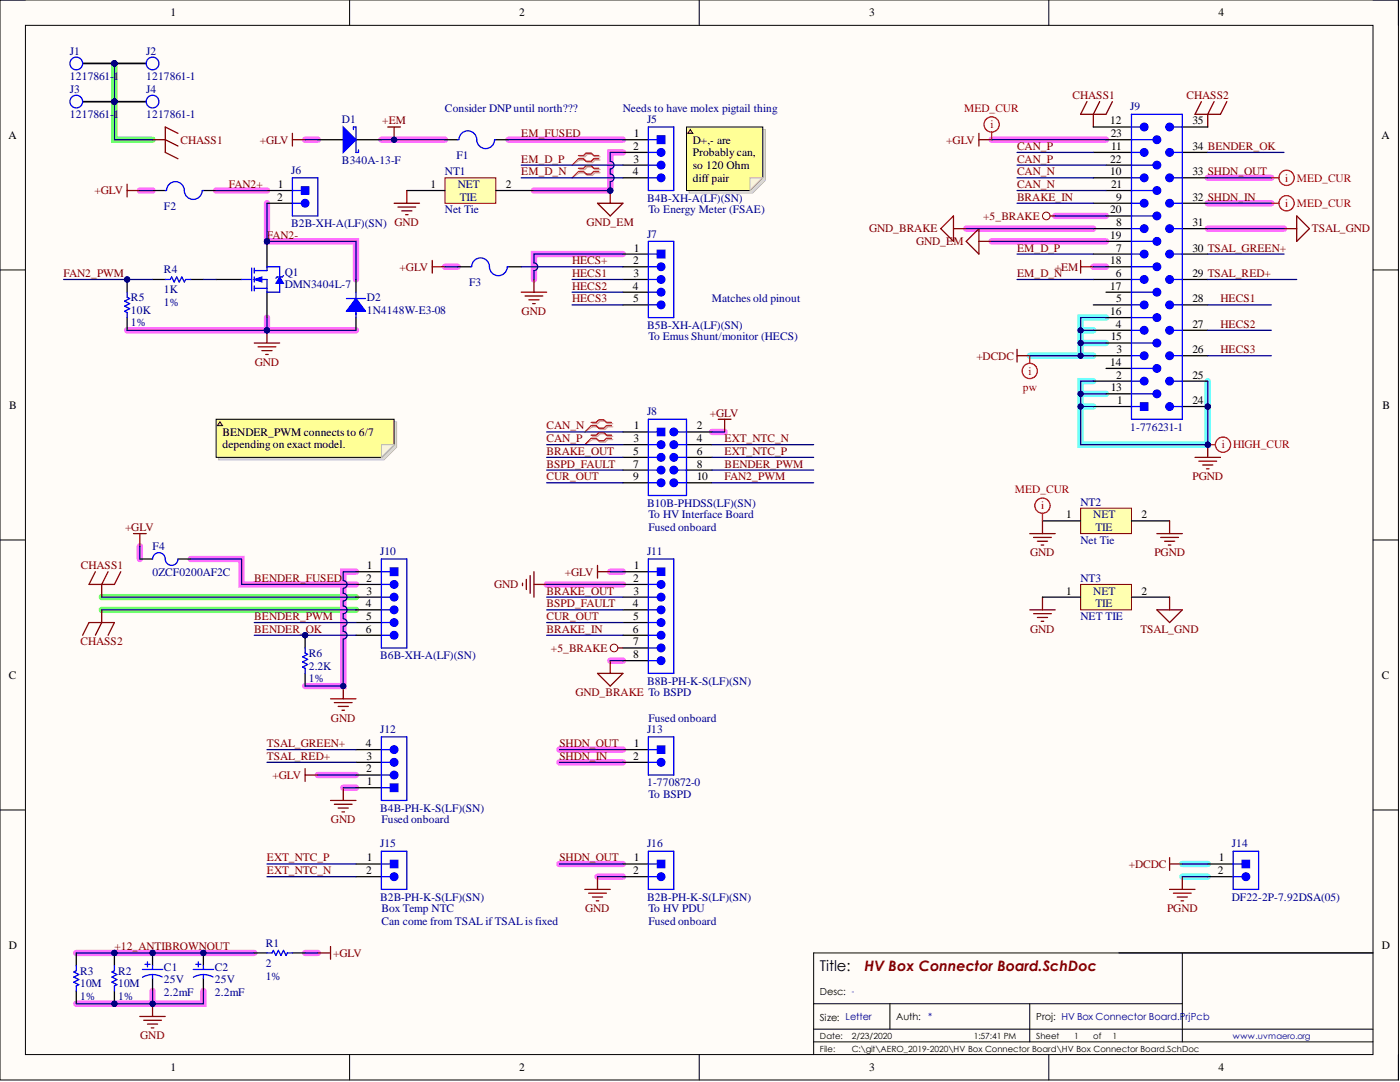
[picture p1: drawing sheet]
<svg xmlns="http://www.w3.org/2000/svg" width="279mm" height="216mm" viewBox="0 0 279 216" stroke-linecap="round" stroke-linejoin="round" font-family="sans-serif">
<defs><g id="words">
<text font-size="3" x="163.6" y="193.8">Title:</text>
<text font-size="2.9" fill="#800000" x="172.5" y="193.8">HV Box Connector Board.SchDoc</text>
<g font-size="2.3">
<text x="34" y="3.3">1</text>
<text x="103.6" y="3.3">2</text>
<text x="173.5" y="3.3">3</text>
<text x="243.1" y="3.3">4</text>
<text x="1.7" y="27.7">A</text>
<text x="126.4" y="29.9">2</text>
<text x="126.5" y="27.4">1</text>
<text x="138.3" y="28.6">D+,- are</text>
<text x="221.6" y="24.8">12</text>
<text x="221.7" y="27.4">23</text>
<text x="221.7" y="29.9">11</text>
<text x="238" y="29.9">34 BENDER_OK</text>
<text x="238" y="24.8">35</text>
<text x="275.7" y="27.7">A</text>
<text x="126.3" y="35">4</text>
<text x="126.4" y="32.4">3</text>
<text x="138.3" y="31.2">Probablycan,</text>
<text x="138.3" y="33.7">so 120 Ohm</text>
<text x="221.6" y="35">10</text>
<text x="221.6" y="32.4">22</text>
<text x="238" y="35">33 SHDN_OUT</text>
<text x="55.3" y="40">2</text>
<text x="55.5" y="37.5">1</text>
<text x="85.9" y="37.5">1</text>
<text x="101" y="37.5">2</text>
<text x="138.3" y="36.2">diff pair</text>
<text x="221.7" y="37.5">21</text>
<text x="222.8" y="40">9</text>
<text x="238" y="40">32 SHDN_IN</text>
<text x="221.6" y="47.7">19</text>
<text x="221.6" y="42.6">20</text>
<text x="222.8" y="45.1">8</text>
<text x="238" y="45.1">31</text>
<text x="126.4" y="52.7">2</text>
<text x="126.5" y="50.2">1</text>
<text x="221.6" y="52.7">18</text>
<text x="222.8" y="50.2">7</text>
<text x="238" y="50.2">30 TSAL_GREEN+</text>
<text x="126.3" y="57.8">4</text>
<text x="126.4" y="55.3">3</text>
<text x="221.6" y="57.8">17</text>
<text x="222.7" y="55.3">6</text>
<text x="238" y="55.3">29 TSAL_RED+</text>
<text x="126.4" y="60.3">5</text>
<text x="221.6" y="62.9">16</text>
<text x="222.7" y="65.4">4</text>
<text x="222.8" y="60.3">5</text>
<text x="238" y="65.4">27</text>
<text x="238" y="60.3">28</text>
<text x="221.7" y="67.9">15</text>
<text x="222.8" y="70.5">3</text>
<text x="238" y="70.5">26</text>
<text x="221.6" y="73">14</text>
<text x="222.8" y="75.5">2</text>
<text x="238" y="75.5">25</text>
<text x="1.9" y="81.5">B</text>
<text x="221.7" y="78.1">13</text>
<text x="222.9" y="80.6">1</text>
<text x="238" y="80.6">24</text>
<text x="275.9" y="81.5">B</text>
<text x="44.4" y="87">BENDER_PWM connects to 6/7</text>
<text x="44.4" y="89.5">dependingon exact model.</text>
<text x="126.4" y="88.2">3</text>
<text x="126.5" y="85.7">1</text>
<text x="139" y="85.7">2</text>
<text x="139" y="88.2">4</text>
<text x="126.4" y="90.8">5</text>
<text x="126.4" y="93.3">7</text>
<text x="126.4" y="95.8">9</text>
<text x="139" y="90.8">6</text>
<text x="139" y="93.3">8</text>
<text x="139" y="95.8">10</text>
<text x="212.8" y="103.4">1</text>
<text x="227.8" y="103.4">2</text>
<text x="73.2" y="113.6">1</text>
<text x="126.5" y="113.6">1</text>
<text x="73.1" y="116.1">2</text>
<text x="73.2" y="118.6">3</text>
<text x="126.4" y="116.1">2</text>
<text x="126.4" y="118.6">3</text>
<text x="212.8" y="118.6">1</text>
<text x="227.8" y="118.6">2</text>
<text x="73" y="121.2">4</text>
<text x="73.1" y="123.7">5</text>
<text x="126.3" y="121.2">4</text>
<text x="126.4" y="123.7">5</text>
<text x="73" y="126.3">6</text>
<text x="126.3" y="126.3">6</text>
<text x="126.4" y="128.8">7</text>
<text x="126.4" y="131.3">8</text>
<text x="1.8" y="135.5">C</text>
<text x="275.8" y="135.5">C</text>
<text x="73" y="149.1">4</text>
<text x="126.5" y="149.1">1</text>
<text x="73.1" y="154.1">2</text>
<text x="73.2" y="151.6">3</text>
<text x="126.4" y="151.6">2</text>
<text x="73.2" y="156.7">1</text>
<text x="73.2" y="171.9">1</text>
<text x="126.5" y="171.9">1</text>
<text x="243.2" y="171.9">1</text>
<text x="73.1" y="174.4">2</text>
<text x="126.4" y="174.4">2</text>
<text x="243.1" y="174.4">2</text>
<text x="1.8" y="189.3">D</text>
<text x="275.8" y="189.3">D</text>
<text x="34" y="213.7">1</text>
<text x="103.6" y="213.7">2</text>
<text x="173.5" y="213.7">3</text>
<text x="243.1" y="213.7">4</text>
</g>
<g font-size="2.3" fill="#000080">
<text x="14" y="10.9">J1</text>
<text x="29.2" y="10.9">J2</text>
<text x="14" y="16">1217861-1</text>
<text x="29.2" y="16">1217861-1</text>
<text x="14" y="18.5">J3</text>
<text x="14" y="23.6">1217861-1</text>
<text x="29.2" y="18.5">J4</text>
<text x="29.2" y="23.6">1217861-1</text>
<text x="88.8" y="22.3">Consider DNP until north???</text>
<text x="124.3" y="22.3">Needs to have molex pigtail thing</text>
<text x="225.6" y="22">J9</text>
<text x="68.2" y="24.6">D1</text>
<text x="129.1" y="24.6">J5</text>
<text x="58.1" y="34.7">J6</text>
<text x="68.2" y="32.7">B340A-13-F</text>
<text x="88.8" y="35">NT1</text>
<text x="91.1" y="31.7">F1</text>
<text x="32.7" y="41.8">F2</text>
<text x="91.3" y="37.5">NET</text>
<text x="91.8" y="40">TIE</text>
<text x="129.1" y="40.3">B4B-XH-A(LF)(SN)</text>
<text x="58.1" y="45.4">B2B-XH-A(LF)(SN) GND</text>
<text x="88.8" y="42.6">Net Tie</text>
<text x="129.1" y="47.4">J7</text>
<text x="129.4" y="42.6">To Energy Meter (FSAE)</text>
<text x="32.7" y="58.6">1K</text>
<text x="32.7" y="54.5">R4</text>
<text x="56.8" y="55">Q1</text>
<text x="56.8" y="57.5">DMN3404L-7</text>
<text x="93.6" y="57">F3</text>
<text x="26.1" y="62.6">10K</text>
<text x="26.1" y="65.1">1%</text>
<text x="26.1" y="60.1">R5</text>
<text x="32.7" y="61.1">1%</text>
<text x="73.2" y="60.1">D2</text>
<text x="73.2" y="62.6">1N4148W-E3-08</text>
<text x="129.1" y="65.7">B5B-XH-A(LF)(SN)</text>
<text x="142.1" y="60.3">Matches old pinout</text>
<text x="129.4" y="67.9">To Emus Shunt/monitor (HECS)</text>
<text x="129.1" y="82.9">J8</text>
<text x="225.6" y="85.9">1-776231-1</text>
<text x="129.1" y="101.2">B10B-PHDSS(LF)(SN)</text>
<text x="215.7" y="100.9">NT2</text>
<text x="129.4" y="103.4">To HV Interface Board</text>
<text x="129.4" y="106">Fused onboard</text>
<text x="218.2" y="103.4">NET</text>
<text x="218.6" y="106">TIE</text>
<text x="30.4" y="109.8">F4</text>
<text x="75.9" y="110.8">J10</text>
<text x="129.1" y="110.8">J11</text>
<text x="215.7" y="108.5">Net Tie</text>
<text x="30.4" y="114.8">0ZCF0200AF2C</text>
<text x="215.7" y="116.1">NT3</text>
<text x="218.2" y="118.6">NET</text>
<text x="215.7" y="123.7">NET TIE</text>
<text x="218.6" y="121.2">TIE</text>
<text x="61.7" y="131.1">R6</text>
<text x="75.9" y="131.6">B6B-XH-A(LF)(SN)</text>
<text x="61.7" y="133.6">2.2K</text>
<text x="61.7" y="136.1">1%</text>
<text x="129.1" y="136.6">B8B-PH-K-S(LF)(SN)</text>
<text x="75.9" y="146.3">J12</text>
<text x="129.1" y="146.3">J13</text>
<text x="129.4" y="144">Fused onboard</text>
<text x="129.1" y="156.9">1-770872-0</text>
<text x="129.4" y="159.2">To BSPD</text>
<text x="75.9" y="162">B4B-PH-K-S(LF)(SN)</text>
<text x="76.1" y="164.3">Fused onboard</text>
<text x="75.9" y="169.1">J15</text>
<text x="129.1" y="169.1">J16</text>
<text x="245.9" y="169.1">J14</text>
<text x="75.9" y="179.8">B2B-PH-K-S(LF)(SN)</text>
<text x="129.1" y="179.8">B2B-PH-K-S(LF)(SN)</text>
<text x="245.9" y="179.8">DF22-2P-7.92DSA(05)</text>
<text x="76.1" y="182">Box Temp NTC</text>
<text x="76.1" y="184.6">Can come from TSAL ifTSAL is fixed</text>
<text x="129.4" y="182">To HV PDU</text>
<text x="129.4" y="184.6">Fused onboard</text>
<text x="53" y="188.9">R1</text>
<text x="16" y="197">10M</text>
<text x="16" y="194.5">R3</text>
<text x="23.6" y="197">10M</text>
<text x="23.6" y="194.5">R2</text>
<text x="32.7" y="196.2">25V</text>
<text x="32.7" y="193.7">C1</text>
<text x="42.9" y="196.2">25V</text>
<text x="42.9" y="193.7">C2</text>
<text x="53" y="192.9">2</text>
<text x="53" y="195.5">1%</text>
<text x="16" y="199.5">1%</text>
<text x="23.6" y="199.5">1%</text>
<text x="32.7" y="198.8">2.2mF</text>
<text x="42.9" y="198.8">2.2mF</text>
</g>
<g font-size="2.3" fill="#f00">
<text x="192.4" y="22.3">MED_CUR</text>
<text x="197.6" y="25.6">i</text>
<text x="256.5" y="36.2">i</text>
<text x="256.5" y="41.3">i</text>
<text x="258.8" y="36.2">MED_CUR</text>
<text x="258.8" y="41.3">MED_CUR</text>
<text x="205.3" y="74.8">i</text>
<text x="204.2" y="78.1">pw</text>
<text x="243.8" y="89.5">i</text>
<text x="246.1" y="89.5">HIGH_CUR</text>
<text x="202.6" y="98.4">MED_CUR</text>
<text x="207.8" y="101.7">i</text>
</g>
<g font-size="2.3" fill="#800000">
<text x="214.1" y="19.8">CHASS1</text>
<text x="236.8" y="19.8">CHASS2</text>
<text x="36" y="28.6">CHASS1</text>
<text x="51.8" y="28.6">+GLV</text>
<text x="76.3" y="24.8">+EM</text>
<text x="104" y="27.4">EM_FUSED</text>
<text x="188.8" y="28.6">+GLV</text>
<text x="203" y="29.9">CAN_P</text>
<text x="104" y="32.4">EM_D_P</text>
<text x="104" y="35">EM_D_N</text>
<text x="203" y="32.4">CAN_P</text>
<text x="203" y="35">CAN_N</text>
<text x="18.9" y="38.8">+GLV</text>
<text x="45.7" y="37.5">FAN2+</text>
<text x="203" y="40">BRAKE_IN</text>
<text x="203" y="37.5">CAN_N</text>
<text x="53.3" y="47.7">FAN2-</text>
<text x="117" y="45.1">GND_EM</text>
<text x="173.5" y="46.4">GND_BRAKE</text>
<text x="196.2" y="43.9">+5_BRAKE</text>
<text x="261.8" y="46.4">TSAL_GND</text>
<text x="79.8" y="54">+GLV</text>
<text x="114.2" y="52.7">HECS+</text>
<text x="182.8" y="48.9">GND_EM</text>
<text x="203" y="50.2">EM_D_P</text>
<text x="210.5" y="54">+EM</text>
<text x="12.7" y="55.3">FAN2_PWM</text>
<text x="114.2" y="55.3">HECS1</text>
<text x="114.2" y="57.8">HECS2</text>
<text x="203" y="55.3">EM_D_N</text>
<text x="104.1" y="62.9">GND</text>
<text x="114.2" y="60.3">HECS3</text>
<text x="243.6" y="60.3">HECS1</text>
<text x="243.6" y="65.4">HECS2</text>
<text x="194.9" y="71.7">+DCDC</text>
<text x="243.6" y="70.5">HECS3</text>
<text x="50.8" y="73">GND</text>
<text x="141.7" y="83.1">+GLV</text>
<text x="109.1" y="85.7">CAN_N</text>
<text x="109.1" y="88.2">CAN_P</text>
<text x="144.6" y="88.2">EXT_NTC_N</text>
<text x="109.1" y="93.3">BSPD_FAULT</text>
<text x="109.1" y="90.8">BRAKE_OUT</text>
<text x="109.1" y="95.8">CUR_OUT</text>
<text x="144.6" y="90.8">EXT_NTC_P</text>
<text x="144.6" y="93.3">BENDER_PWM</text>
<text x="144.6" y="95.8">FAN2_PWM</text>
<text x="238" y="95.8">PGND</text>
<text x="24.9" y="106">+GLV</text>
<text x="16.2" y="113.6">CHASS1</text>
<text x="205.6" y="111">GND</text>
<text x="230.4" y="111">PGND</text>
<text x="50.7" y="116.1">BENDER_FUSED</text>
<text x="98.6" y="117.4">GND</text>
<text x="109.1" y="118.6">BRAKE_OUT</text>
<text x="112.7" y="114.8">+GLV</text>
<text x="50.7" y="123.7">BENDER_PWM</text>
<text x="109.1" y="121.2">BSPD_FAULT</text>
<text x="109.1" y="123.7">CUR_OUT</text>
<text x="16.1" y="128.8">CHASS2</text>
<text x="50.7" y="126.3">BENDER_OK</text>
<text x="109.1" y="126.3">BRAKE_IN</text>
<text x="109.9" y="130.1">+5_BRAKE</text>
<text x="205.6" y="126.3">GND</text>
<text x="227.6" y="126.3">TSAL_GND</text>
<text x="114.8" y="138.9">GND_BRAKE To BSPD</text>
<text x="53.3" y="149.1">TSAL_GREEN+</text>
<text x="66.1" y="144">GND</text>
<text x="111.6" y="149.1">SHDN_OUT</text>
<text x="53.3" y="151.6">TSAL_RED+</text>
<text x="54.4" y="155.4">+GLV</text>
<text x="111.6" y="151.6">SHDN_IN</text>
<text x="66.1" y="164.3">GND</text>
<text x="53.3" y="171.9">EXT_NTC_P</text>
<text x="111.6" y="171.9">SHDN_OUT</text>
<text x="225.3" y="173.2">+DCDC</text>
<text x="53.3" y="174.4">EXT_NTC_N</text>
<text x="116.8" y="182">GND</text>
<text x="232.9" y="182">PGND</text>
<text x="22.8" y="189.6">+12_ANTIBROWNOUT</text>
<text x="66.5" y="190.9">+GLV</text>
<text x="28" y="207.4">GND</text>
</g>
<g font-size="1.9">
<text x="163.6" y="203.7">Size: Letter</text>
<text x="163.6" y="198.6">Desc:</text>
<text x="178.9" y="203.6">Auth:</text>
<text x="206.8" y="203.6">Proj: HV Box Connector Board.PrjPcb</text>
</g>
<text font-size="1.9" fill="#000080" x="185.2" y="203.6">*</text>
<g font-size="1.7">
<text x="163.6" y="207.3">Date:</text>
<text x="163.6" y="209.8">File:</text>
<text x="170" y="207.3">2/23/2020</text>
<text x="170" y="209.8">C:\git\AERO_2019-2020\HV Box Connector Board\HV Box Connector Board.SchDoc</text>
<text x="194.3" y="207.3">1:57:41 PM</text>
<text x="206.8" y="207.3">Sheet</text>
<text x="214.4" y="207.3">1</text>
<text x="218.2" y="207.3">of</text>
<text x="222" y="207.3">1</text>
</g>
<text font-size="1.7" fill="#000080" x="246" y="207.3">www.uvmaero.org</text>
<text font-size="1.5" fill="#000080" x="170" y="198.3">-</text>
</g></defs>
<path d="M0 0h279.1v215.5h-279.1z" fill-rule="evenodd" fill="#fffcf8"/>
<path d="M0 0h279.1v215.5h-279.1z" fill="none" stroke="#000" stroke-width=".2"/>
<path d="M5.1 5.1h268.9v205.3h-268.9z" fill-rule="evenodd" fill="#fffcf8"/>
<g fill="none" stroke="#000" stroke-width=".2">
<path d="M0 0h5.1M69.8 0v5.1M139.5 0v5.1M209.3 0v5.1M274 0h5.1v5.1M5.1 5.1h268.9v205.3h-268.9zM0 53.9h5.1M274 53.9h5.1M0 107.7h5.1M274 107.7h5.1M0 161.6h5.1M274 161.6h5.1"/>
<path d="M236 190.1v17.8M274 190.1h-111.6v20.3M69.8 210.4v5.1M139.5 210.4v5.1M162.4 200.3h73.6M162.4 205.4h111.6M162.4 207.9h111.6M177.6 200.3v5.1M205.5 200.3v7.6M209.3 210.4v5.1M279.1 210.4v5.1"/>
</g>
<g fill="none" stroke="#ff6eff" stroke-width="1.3">
<path d="M27.9 38h2.5M43.1 38h10.2M60.9 27.9h2.5M76.1 27.9h12.7M101.5 27.9h22.8M124.3 30.4h-2.5v7.6h-15.2M197.9 27.9h22.8M241 35.5h12.7M53.3 40.6v7.6h17.7v7.6M88.8 53.2h2.5M124.3 50.7h-17.7v5.1M192.8 45.6h25.4"/>
<path d="M197.9 48.2h22.8M210.6 43.1h10.1M218.2 53.2h2.5M241 45.6h15.3M241 40.6h12.7M25.4 65.9h45.6M53.3 63.4v2.5M142.1 86.2h2.5M27.9 109v2.5M38.1 111.5h10.1v5.1h22.8M71 114.1h-2.5v22.8h-7.6M109.1 116.6h15.2"/>
<path d="M121.8 114.1h2.5M121.8 131.8h2.5M63.4 154.6h7.6M68.5 157.2h2.5M111.6 152.1h12.7M111.6 149.6h12.7M111.6 172.4h12.7M119.2 174.9h5.1M15.2 190.1h35.5M30.4 197.8v2.5h-15.2M40.6 197.8v2.5h-10.2M60.9 190.1h2.5"/>
</g>
<path d="M22.8 12.7v15.2h7.6M20.3 119.2h50.7M20.3 121.7h50.7" fill="none" stroke="#6eff6e" stroke-width="1.3"/>
<path d="M205.5 71h10.2M215.7 78.6h5M218.2 76.1h-2.5v12.6h25.3v-12.6M218.2 65.9h-2.5v2.5M220.7 68.4h-5v2.6h2.5M220.7 63.4h-5v2.5M215.7 81.1h2.5M236 174.9h5M236 172.4h5" fill="none" stroke="#6effff" stroke-width="1.3"/>
<path d="M63.4 27.9h5.1M71 27.9h5.1" fill="none" stroke="#000" stroke-width=".25"/>
<path d="M68.5 25.3l2.5 2.6-2.5 2.5z" fill="#00f"/>
<path d="M68.5 25.3l2.5 2.6-2.5 2.5zM70.5 25.8v-.5h.5v5.1h.5v-.5" fill="none" stroke="#00f" stroke-width=".25"/>
<path d="M121.8 38v2.6M119.2 40.6h5.1l-2.5 2.5z" fill="none" stroke="#800000" stroke-width=".25"/>
<circle cx="121.8" cy="38" r=".51" fill="#000080"/>
<circle cx="121.8" cy="38" r=".51" fill="none" stroke="#000080" stroke-width=".2"/>
<path d="M115.7 31.3h1l.5-.5h1l.5 .5h1.1M115.7 31.9h1l.5 .5h1l.5-.5h1.1M115.7 33.8h1l.5-.5h1l.5 .5h1.1M115.7 34.5h1l.5 .5h1l.5-.5h1.1" fill="none" stroke="#d0a19e" stroke-width=".25"/>
<path d="M115.7 31.9l-1.5 1M115.7 34.5l-1.5 1" fill="none" stroke="#d0a19e" stroke-width=".2"/>
<path d="M115.4 31h1.1l.5-.5h1l.5 .5h1M115.4 31.7h1.1l.5 .5h1l.5-.5h1M115.4 33.6h1.1l.5-.5h1l.5 .5h1M115.4 34.2h1.1l.5 .5h1l.5-.5h1" fill="none" stroke="#f00" stroke-width=".25"/>
<path d="M115.4 31.7l-1.2 1.2M115.4 34.2l-1.2 1.3" fill="none" stroke="#f00" stroke-width=".2"/>
<path d="M58.4 26.6v2.5M58.4 27.9h2.5" fill="none" stroke="#800000" stroke-width=".25"/>
<path d="M124.3 116.6h5.1M124.3 114.1h5.1" fill="none" stroke="#000" stroke-width=".25"/>
<path d="M129.4 116.6h1.8" fill="none" stroke="#00f" stroke-width=".25"/>
<circle cx="131.9" cy="116.6" r=".76" fill="#00f"/>
<g fill="none" stroke="#00f" stroke-width=".25">
<path d="M129.4 114.1h1.8"/>
<circle cx="131.9" cy="116.6" r=".76"/>
</g>
<path d="M131.2 113.3h1.5v1.5h-1.5z" fill-rule="evenodd" fill="#00f"/>
<path d="M131.2 113.3h1.5v1.5h-1.5z" fill="none" stroke="#00f" stroke-width=".2"/>
<path d="M124.3 119.2h5.1" fill="none" stroke="#000" stroke-width=".25"/>
<path d="M129.4 119.2h1.8" fill="none" stroke="#00f" stroke-width=".25"/>
<circle cx="131.9" cy="119.2" r=".76" fill="#00f"/>
<g fill="none" stroke="#00f" stroke-width=".25">
<path d="M129.4 121.7h1.8"/>
<circle cx="131.9" cy="119.2" r=".76"/>
</g>
<path d="M124.3 121.7h5.1" fill="none" stroke="#000" stroke-width=".25"/>
<circle cx="131.9" cy="121.7" r=".76" fill="#00f"/>
<g fill="none" stroke="#00f" stroke-width=".25">
<path d="M129.4 124.2h1.8"/>
<circle cx="131.9" cy="121.7" r=".76"/>
</g>
<path d="M124.3 124.2h5.1" fill="none" stroke="#000" stroke-width=".25"/>
<circle cx="131.9" cy="124.2" r=".76" fill="#00f"/>
<g fill="none" stroke="#00f" stroke-width=".25">
<path d="M129.4 126.8h1.8"/>
<circle cx="131.9" cy="124.2" r=".76"/>
</g>
<path d="M124.3 126.8h5.1" fill="none" stroke="#000" stroke-width=".25"/>
<circle cx="131.9" cy="126.8" r=".76" fill="#00f"/>
<g fill="none" stroke="#00f" stroke-width=".25">
<path d="M129.4 111.5h5.1v22.9h-5.1zM129.4 129.3h1.8"/>
<circle cx="131.9" cy="126.8" r=".76"/>
</g>
<path d="M124.3 129.3h5.1" fill="none" stroke="#000" stroke-width=".25"/>
<circle cx="131.9" cy="129.3" r=".76" fill="#00f"/>
<g fill="none" stroke="#00f" stroke-width=".25">
<path d="M129.4 131.8h1.8"/>
<circle cx="131.9" cy="129.3" r=".76"/>
</g>
<path d="M124.3 131.8h5.1" fill="none" stroke="#000" stroke-width=".25"/>
<circle cx="131.9" cy="131.8" r=".76" fill="#00f"/>
<g fill="none" stroke="#00f" stroke-width=".25">
<path d="M129.4 174.9h1.8"/>
<circle cx="131.9" cy="131.8" r=".76"/>
</g>
<path d="M124.3 174.9h5.1M124.3 172.4h5.1" fill="none" stroke="#000" stroke-width=".25"/>
<circle cx="131.9" cy="174.9" r=".76" fill="#00f"/>
<g fill="none" stroke="#00f" stroke-width=".25">
<path d="M129.4 172.4h1.8"/>
<circle cx="131.9" cy="174.9" r=".76"/>
</g>
<path d="M131.2 171.6h1.5v1.6h-1.5z" fill-rule="evenodd" fill="#00f"/>
<path d="M131.2 171.6h1.5v1.6h-1.5z" fill="none" stroke="#00f" stroke-width=".2"/>
<path d="M129.4 32.9h1.8M129.4 169.9h5.1v7.6h-5.1z" fill="none" stroke="#00f" stroke-width=".25"/>
<path d="M124.3 27.9h5.1M124.3 30.4h5.1M124.3 32.9h5.1" fill="none" stroke="#000" stroke-width=".25"/>
<circle cx="131.9" cy="32.9" r=".76" fill="#00f"/>
<g fill="none" stroke="#00f" stroke-width=".25">
<path d="M129.4 30.4h1.8"/>
<circle cx="131.9" cy="32.9" r=".76"/>
</g>
<circle cx="131.9" cy="30.4" r=".76" fill="#00f"/>
<g fill="none" stroke="#00f" stroke-width=".25">
<path d="M129.4 27.9h1.8M129.4 35.5h1.8"/>
<circle cx="131.9" cy="30.4" r=".76"/>
</g>
<path d="M124.3 35.5h5.1" fill="none" stroke="#000" stroke-width=".25"/>
<circle cx="131.9" cy="35.5" r=".76" fill="#00f"/>
<circle cx="131.9" cy="35.5" r=".76" fill="none" stroke="#00f" stroke-width=".25"/>
<path d="M131.2 27.1h1.5v1.5h-1.5z" fill-rule="evenodd" fill="#00f"/>
<path d="M129.4 25.3h5.1v12.7h-5.1zM131.2 27.1h1.5v1.5h-1.5zM129.4 55.8h1.8" fill="none" stroke="#00f" stroke-width=".25"/>
<path d="M124.3 50.7h5.1M124.3 53.2h5.1M124.3 55.8h5.1" fill="none" stroke="#000" stroke-width=".25"/>
<circle cx="131.9" cy="55.8" r=".76" fill="#00f"/>
<g fill="none" stroke="#00f" stroke-width=".25">
<path d="M129.4 53.2h1.8"/>
<circle cx="131.9" cy="55.8" r=".76"/>
</g>
<circle cx="131.9" cy="53.2" r=".76" fill="#00f"/>
<g fill="none" stroke="#00f" stroke-width=".25">
<path d="M129.4 50.7h1.8M129.4 58.3h1.8"/>
<circle cx="131.9" cy="53.2" r=".76"/>
</g>
<path d="M124.3 58.3h5.1" fill="none" stroke="#000" stroke-width=".25"/>
<circle cx="131.9" cy="58.3" r=".76" fill="#00f"/>
<circle cx="131.9" cy="58.3" r=".76" fill="none" stroke="#00f" stroke-width=".25"/>
<path d="M131.2 49.9h1.5v1.6h-1.5z" fill-rule="evenodd" fill="#00f"/>
<path d="M129.4 48.2h5.1v15.2h-5.1zM131.2 49.9h1.5v1.6h-1.5zM129.4 60.8h1.8" fill="none" stroke="#00f" stroke-width=".25"/>
<path d="M124.3 60.8h5.1" fill="none" stroke="#000" stroke-width=".25"/>
<circle cx="131.9" cy="60.8" r=".76" fill="#00f"/>
<g fill="none" stroke="#00f" stroke-width=".25">
<path d="M91.3 27.9h.3M91.6 27.8a1.77 1.77 0 0 1 1.8-1.7 1.77 1.77 0 0 1 1.7 1.8 1.78 1.78 0 0 0 1.8 1.8 1.78 1.78 0 0 0 1.8-1.8M98.7 27.9h.2"/>
<circle cx="131.9" cy="60.8" r=".76"/>
</g>
<g fill="none" stroke="#800000" stroke-width=".25">
<path d="M77.4 25.3h2.5M78.7 25.3v2.6M86.3 52v2.5M86.3 53.2h2.5M104.3 116.4v.5M105 115.6v2M105.8 114.8v3.6M106.6 114.1v5.1M106.6 116.6h2.5M119.2 112.8v2.5M119.2 114.1h2.6M119.2 134.4h5.1l-2.5 2.5z"/>
<path d="M121.8 131.8v2.6M123.3 129.3h1"/>
</g>
<path d="M88.8 27.9h2.5M98.9 27.9h2.6" fill="none" stroke="#000" stroke-width=".25"/>
<circle cx="122.5" cy="129.3" r=".76" fill="none" stroke="#800000" stroke-width=".2"/>
<circle cx="78.7" cy="27.9" r=".51" fill="#000080"/>
<circle cx="78.7" cy="27.9" r=".51" fill="none" stroke="#000080" stroke-width=".2"/>
<path d="M88.8 35.5h10.1v5.1h-10.1z" fill-rule="evenodd" fill="#ffffb0"/>
<path d="M88.8 35.5h10.1v5.1h-10.1z" fill="none" stroke="#800000" stroke-width=".2"/>
<path d="M81.2 38h7.6M98.9 38h7.7M91.3 53.2h2.6M101.5 53.2h2.5M71 157.2h5.1M71 154.6h5.1M71 152.1h5.1" fill="none" stroke="#000" stroke-width=".25"/>
<path d="M81.2 38v2.6M78.7 40.6h5M79.4 41.3h3.6M80.2 42.1h2M80.9 42.8h.5" fill="none" stroke="#800000" stroke-width=".25"/>
<path d="M93.9 53.2h.2M94.1 53.2a1.77 1.77 0 0 1 1.8-1.7 1.77 1.77 0 0 1 1.8 1.7 1.78 1.78 0 0 0 1.7 1.8 1.78 1.78 0 0 0 1.8-1.7M101.2 53.2h.3M76.1 152.1h1.8" fill="none" stroke="#00f" stroke-width=".25"/>
<circle cx="78.7" cy="152.1" r=".76" fill="#00f"/>
<g fill="none" stroke="#00f" stroke-width=".25">
<path d="M76.1 154.6h1.8"/>
<circle cx="78.7" cy="152.1" r=".76"/>
</g>
<circle cx="78.7" cy="154.6" r=".76" fill="#00f"/>
<g fill="none" stroke="#00f" stroke-width=".25">
<path d="M76.1 157.2h1.8M76.1 149.6h1.8"/>
<circle cx="78.7" cy="154.6" r=".76"/>
</g>
<path d="M71 149.6h5.1" fill="none" stroke="#000" stroke-width=".25"/>
<circle cx="78.7" cy="149.6" r=".76" fill="#00f"/>
<circle cx="78.7" cy="149.6" r=".76" fill="none" stroke="#00f" stroke-width=".25"/>
<path d="M77.9 156.4h1.5v1.5h-1.5z" fill-rule="evenodd" fill="#00f"/>
<path d="M76.1 147h5.1v12.7h-5.1zM77.9 156.4h1.5v1.5h-1.5zM76.1 174.9h1.8" fill="none" stroke="#00f" stroke-width=".25"/>
<path d="M71 174.9h5.1M71 172.4h5.1" fill="none" stroke="#000" stroke-width=".25"/>
<circle cx="78.7" cy="174.9" r=".76" fill="#00f"/>
<g fill="none" stroke="#00f" stroke-width=".25">
<path d="M76.1 172.4h1.8"/>
<circle cx="78.7" cy="174.9" r=".76"/>
</g>
<path d="M77.9 171.6h1.5v1.6h-1.5z" fill-rule="evenodd" fill="#00f"/>
<path d="M77.9 171.6h1.5v1.6h-1.5z" fill="none" stroke="#00f" stroke-width=".2"/>
<path d="M30.4 111.5a1.27 1.27 0 0 1 1.3-1.2 1.27 1.27 0 0 1 1.3 1.2 1.27 1.27 0 0 0 1.3 1.3 1.27 1.27 0 0 0 1.2-1.3M76.1 169.9h5.1v7.6h-5.1z" fill="none" stroke="#00f" stroke-width=".25"/>
<g fill="none" stroke="#800000" stroke-width=".25">
<path d="M19 114.1l-1.2 2.5h5l1.3-2.5M21.6 114.1l-1.3 2.5v2.6M26.6 106.5h2.6M27.9 106.5v2.5M60.9 153.4v2.5M60.9 154.6h2.5M66 159.7h5M68.5 157.2v2.5M66.7 160.5h3.6M67.5 161.2h2M68.2 162h.6M116.7 177.5h5.1"/>
<path d="M117.5 178.2h3.5M118.2 179h2.1M119 179.8h.5M119.2 174.9v2.6M233.4 177.5h5.1M233.4 171.1v2.6M233.4 172.4h2.6M234.2 178.2h3.5M234.9 179h2.1M235.7 179.8h.5M236 174.9v2.6"/>
</g>
<path d="M27.9 111.5h2.5M35.5 111.5h2.6" fill="none" stroke="#000" stroke-width=".25"/>
<circle cx="60.9" cy="126.8" r=".51" fill="#000080"/>
<circle cx="60.9" cy="126.8" r=".51" fill="none" stroke="#000080" stroke-width=".2"/>
<path d="M60.9 126.8v2.5M60.9 134.4v2.5" fill="none" stroke="#000" stroke-width=".25"/>
<circle cx="60.9" cy="126.8" r=".51" fill="#000080"/>
<circle cx="60.9" cy="126.8" r=".51" fill="none" stroke="#000080" stroke-width=".2"/>
<path d="M60.9 129.3v1l.5 .3-1 .5 1 .5-1 .5 1 .5-1 .5 .5 .3v1" fill="none" stroke="#00f" stroke-width=".25"/>
<circle cx="53.3" cy="48.2" r=".51" fill="#000080"/>
<circle cx="53.3" cy="48.2" r=".51" fill="none" stroke="#000080" stroke-width=".2"/>
<path d="M53.3 48.2v5" fill="none" stroke="#000" stroke-width=".25"/>
<circle cx="53.3" cy="48.2" r=".51" fill="#000080"/>
<circle cx="53.3" cy="48.2" r=".51" fill="none" stroke="#000080" stroke-width=".2"/>
<path d="M43.1 55.8h5.1M53.3 58.3v5.1" fill="none" stroke="#000" stroke-width=".25"/>
<path d="M48.2 55.8h2M50.2 53.5v4.5M50.7 54h2.6M50.7 55.8h2.6v2.5M50.7 57.5h2.6M50.7 53.5v1M50.7 55.3v1M50.7 57v1" fill="none" stroke="#00f" stroke-width=".25"/>
<path d="M50.7 55.8l1.6-.5v1z" fill="#00f"/>
<path d="M50.7 55.8l1.6-.5v1z" fill="none" stroke="#00f" stroke-width=".2"/>
<path d="M53.3 53.2v.8M53.3 58.3h2.5" fill="none" stroke="#00f" stroke-width=".25"/>
<path d="M55.8 55.3l.8 1.2h-1.5z" fill="#00f"/>
<path d="M55.8 55.3l.8 1.2h-1.5z" fill="none" stroke="#00f" stroke-width=".2"/>
<path d="M53.3 53.2h2.5v2.1M55.8 56.5v1.8M56.6 55l-.3 .3h-1l-.2 .2" fill="none" stroke="#00f" stroke-width=".25"/>
<path d="M50.7 68.4h5.1M51.5 69.2h3.6M52.3 70h2M53 70.7h.5M53.3 65.9v2.5" fill="none" stroke="#800000" stroke-width=".25"/>
<circle cx="53.3" cy="65.9" r=".51" fill="#000080"/>
<circle cx="53.3" cy="65.9" r=".51" fill="none" stroke="#000080" stroke-width=".2"/>
<path d="M30.4 55.8h2.6M38.1 55.8h2.5" fill="none" stroke="#000" stroke-width=".25"/>
<path d="M33 55.8h1l.3-.5 .5 1 .5-1 .5 1 .5-1 .5 1 .2-.5h1.1" fill="none" stroke="#00f" stroke-width=".25"/>
<circle cx="25.4" cy="55.8" r=".51" fill="#000080"/>
<circle cx="25.4" cy="55.8" r=".51" fill="none" stroke="#000080" stroke-width=".2"/>
<path d="M25.4 55.8v2.5" fill="none" stroke="#000" stroke-width=".25"/>
<circle cx="25.4" cy="55.8" r=".51" fill="#000080"/>
<circle cx="25.4" cy="55.8" r=".51" fill="none" stroke="#000080" stroke-width=".2"/>
<path d="M30.4 38h2.6M40.6 38h2.5M25.4 63.4v2.5M71 114.1h5.1M71 116.6h5.1M71 119.2h5.1" fill="none" stroke="#000" stroke-width=".25"/>
<path d="M33 38h.2M33.2 38a1.77 1.77 0 0 1 1.8-1.8 1.77 1.77 0 0 1 1.8 1.8 1.78 1.78 0 0 0 1.7 1.8 1.78 1.78 0 0 0 1.8-1.7M40.3 38h.3M25.4 58.3v1l.5 .3-1 .5 1 .5-1 .5 1 .5-1 .5 .5 .3v1M76.1 119.2h1.8" fill="none" stroke="#00f" stroke-width=".25"/>
<path d="M25.4 36.8v2.5M25.4 38h2.5" fill="none" stroke="#800000" stroke-width=".25"/>
<circle cx="78.7" cy="119.2" r=".76" fill="#00f"/>
<g fill="none" stroke="#00f" stroke-width=".25">
<path d="M76.1 116.6h1.8"/>
<circle cx="78.7" cy="119.2" r=".76"/>
</g>
<circle cx="78.7" cy="116.6" r=".76" fill="#00f"/>
<g fill="none" stroke="#00f" stroke-width=".25">
<path d="M76.1 114.1h1.8"/>
<circle cx="78.7" cy="116.6" r=".76"/>
</g>
<path d="M77.9 113.3h1.5v1.5h-1.5z" fill-rule="evenodd" fill="#00f"/>
<path d="M76.1 111.5h5.1v17.8h-5.1zM77.9 113.3h1.5v1.5h-1.5zM76.1 124.2h1.8" fill="none" stroke="#00f" stroke-width=".25"/>
<path d="M71 121.7h5.1M71 124.2h5.1" fill="none" stroke="#000" stroke-width=".25"/>
<circle cx="78.7" cy="124.2" r=".76" fill="#00f"/>
<g fill="none" stroke="#00f" stroke-width=".25">
<path d="M76.1 121.7h1.8"/>
<circle cx="78.7" cy="124.2" r=".76"/>
</g>
<circle cx="78.7" cy="121.7" r=".76" fill="#00f"/>
<g fill="none" stroke="#00f" stroke-width=".25">
<path d="M76.1 126.8h1.8"/>
<circle cx="78.7" cy="121.7" r=".76"/>
</g>
<path d="M71 126.8h5.1" fill="none" stroke="#000" stroke-width=".25"/>
<circle cx="78.7" cy="126.8" r=".76" fill="#00f"/>
<circle cx="78.7" cy="126.8" r=".76" fill="none" stroke="#00f" stroke-width=".25"/>
<circle cx="22.8" cy="190.1" r=".51" fill="#000080"/>
<circle cx="22.8" cy="190.1" r=".51" fill="none" stroke="#000080" stroke-width=".2"/>
<path d="M27.9 202.8h5.1M28.7 203.6h3.5M29.4 204.3h2.1M30.2 205.1h.5M30.4 200.3v2.5" fill="none" stroke="#800000" stroke-width=".25"/>
<circle cx="30.4" cy="200.3" r=".51" fill="#000080"/>
<circle cx="30.4" cy="200.3" r=".51" fill="none" stroke="#000080" stroke-width=".2"/>
<path d="M63.4 190.1h2.6M66 188.9v2.5" fill="none" stroke="#800000" stroke-width=".25"/>
<circle cx="22.8" cy="190.1" r=".51" fill="#000080"/>
<circle cx="22.8" cy="190.1" r=".51" fill="none" stroke="#000080" stroke-width=".2"/>
<circle cx="22.8" cy="200.3" r=".51" fill="#000080"/>
<circle cx="22.8" cy="200.3" r=".51" fill="none" stroke="#000080" stroke-width=".2"/>
<path d="M22.8 190.1v2.6" fill="none" stroke="#000" stroke-width=".25"/>
<circle cx="22.8" cy="190.1" r=".51" fill="#000080"/>
<circle cx="22.8" cy="190.1" r=".51" fill="none" stroke="#000080" stroke-width=".2"/>
<path d="M22.8 197.8v2.5" fill="none" stroke="#000" stroke-width=".25"/>
<circle cx="22.8" cy="200.3" r=".51" fill="#000080"/>
<circle cx="22.8" cy="200.3" r=".51" fill="none" stroke="#000080" stroke-width=".2"/>
<path d="M22.8 192.7v1l-.5 .2 1 .6-1 .5 1 .5-1 .5 1 .5-.5 .2v1.1" fill="none" stroke="#00f" stroke-width=".25"/>
<circle cx="53.3" cy="48.2" r=".51" fill="#000080"/>
<circle cx="53.3" cy="48.2" r=".51" fill="none" stroke="#000080" stroke-width=".2"/>
<circle cx="22.8" cy="12.7" r=".51" fill="#000080"/>
<circle cx="22.8" cy="12.7" r=".51" fill="none" stroke="#000080" stroke-width=".2"/>
<circle cx="22.8" cy="12.7" r=".51" fill="#000080"/>
<circle cx="22.8" cy="12.7" r=".51" fill="none" stroke="#000080" stroke-width=".2"/>
<circle cx="22.8" cy="12.7" r=".51" fill="#000080"/>
<circle cx="22.8" cy="12.7" r=".51" fill="none" stroke="#000080" stroke-width=".2"/>
<path d="M16.5 12.7h6.3" fill="none" stroke="#000" stroke-width=".25"/>
<circle cx="22.8" cy="12.7" r=".51" fill="#000080"/>
<circle cx="22.8" cy="12.7" r=".51" fill="none" stroke="#000080" stroke-width=".2"/>
<path d="M16.5 12.7h6.3" fill="none" stroke="#000" stroke-width=".25"/>
<circle cx="22.8" cy="12.7" r=".51" fill="#000080"/>
<circle cx="22.8" cy="12.7" r=".51" fill="none" stroke="#000080" stroke-width=".2"/>
<path d="M16.5 12.7h6.3" fill="none" stroke="#000" stroke-width=".25"/>
<circle cx="22.8" cy="12.7" r=".51" fill="#000080"/>
<circle cx="22.8" cy="12.7" r=".51" fill="none" stroke="#000080" stroke-width=".2"/>
<circle cx="15.2" cy="12.7" r="1.27" fill="none" stroke="#00f" stroke-width=".25"/>
<circle cx="22.8" cy="20.3" r=".51" fill="#000080"/>
<circle cx="22.8" cy="20.3" r=".51" fill="none" stroke="#000080" stroke-width=".2"/>
<circle cx="22.8" cy="20.3" r=".51" fill="#000080"/>
<circle cx="22.8" cy="20.3" r=".51" fill="none" stroke="#000080" stroke-width=".2"/>
<circle cx="22.8" cy="20.3" r=".51" fill="#000080"/>
<circle cx="22.8" cy="20.3" r=".51" fill="none" stroke="#000080" stroke-width=".2"/>
<path d="M16.5 20.3h6.3" fill="none" stroke="#000" stroke-width=".25"/>
<circle cx="22.8" cy="20.3" r=".51" fill="#000080"/>
<circle cx="22.8" cy="20.3" r=".51" fill="none" stroke="#000080" stroke-width=".2"/>
<path d="M16.5 20.3h6.3" fill="none" stroke="#000" stroke-width=".25"/>
<circle cx="22.8" cy="20.3" r=".51" fill="#000080"/>
<circle cx="22.8" cy="20.3" r=".51" fill="none" stroke="#000080" stroke-width=".2"/>
<path d="M16.5 20.3h6.3" fill="none" stroke="#000" stroke-width=".25"/>
<circle cx="22.8" cy="20.3" r=".51" fill="#000080"/>
<circle cx="22.8" cy="20.3" r=".51" fill="none" stroke="#000080" stroke-width=".2"/>
<circle cx="15.2" cy="20.3" r="1.27" fill="none" stroke="#00f" stroke-width=".25"/>
<circle cx="22.8" cy="12.7" r=".51" fill="#000080"/>
<circle cx="22.8" cy="12.7" r=".51" fill="none" stroke="#000080" stroke-width=".2"/>
<circle cx="22.8" cy="12.7" r=".51" fill="#000080"/>
<circle cx="22.8" cy="12.7" r=".51" fill="none" stroke="#000080" stroke-width=".2"/>
<circle cx="22.8" cy="12.7" r=".51" fill="#000080"/>
<circle cx="22.8" cy="12.7" r=".51" fill="none" stroke="#000080" stroke-width=".2"/>
<path d="M22.8 12.7h6.4" fill="none" stroke="#000" stroke-width=".25"/>
<circle cx="22.8" cy="12.7" r=".51" fill="#000080"/>
<circle cx="22.8" cy="12.7" r=".51" fill="none" stroke="#000080" stroke-width=".2"/>
<path d="M22.8 12.7h6.4" fill="none" stroke="#000" stroke-width=".25"/>
<circle cx="22.8" cy="12.7" r=".51" fill="#000080"/>
<circle cx="22.8" cy="12.7" r=".51" fill="none" stroke="#000080" stroke-width=".2"/>
<path d="M22.8 12.7h6.4" fill="none" stroke="#000" stroke-width=".25"/>
<circle cx="22.8" cy="12.7" r=".51" fill="#000080"/>
<circle cx="22.8" cy="12.7" r=".51" fill="none" stroke="#000080" stroke-width=".2"/>
<circle cx="30.4" cy="12.7" r="1.27" fill="none" stroke="#00f" stroke-width=".25"/>
<circle cx="22.8" cy="20.3" r=".51" fill="#000080"/>
<circle cx="22.8" cy="20.3" r=".51" fill="none" stroke="#000080" stroke-width=".2"/>
<circle cx="22.8" cy="20.3" r=".51" fill="#000080"/>
<circle cx="22.8" cy="20.3" r=".51" fill="none" stroke="#000080" stroke-width=".2"/>
<circle cx="22.8" cy="20.3" r=".51" fill="#000080"/>
<circle cx="22.8" cy="20.3" r=".51" fill="none" stroke="#000080" stroke-width=".2"/>
<path d="M22.8 20.3h6.4" fill="none" stroke="#000" stroke-width=".25"/>
<circle cx="22.8" cy="20.3" r=".51" fill="#000080"/>
<circle cx="22.8" cy="20.3" r=".51" fill="none" stroke="#000080" stroke-width=".2"/>
<path d="M22.8 20.3h6.4" fill="none" stroke="#000" stroke-width=".25"/>
<circle cx="22.8" cy="20.3" r=".51" fill="#000080"/>
<circle cx="22.8" cy="20.3" r=".51" fill="none" stroke="#000080" stroke-width=".2"/>
<path d="M22.8 20.3h6.4" fill="none" stroke="#000" stroke-width=".25"/>
<circle cx="22.8" cy="20.3" r=".51" fill="#000080"/>
<circle cx="22.8" cy="20.3" r=".51" fill="none" stroke="#000080" stroke-width=".2"/>
<circle cx="30.4" cy="20.3" r="1.27" fill="none" stroke="#00f" stroke-width=".25"/>
<path d="M30.4 27.9h2.6l2.5 1.2M35.5 26.6l-2.5-1.3v5.1l2.5 1.3M238.5 91.3h5.1M239.3 92h3.5M240 92.8h2M240.8 93.5h.5M241 88.7v2.6M16.5 126.8l1.3-2.6h5l-1.2 2.6M20.3 121.7v2.5l-1.3 2.6" fill="none" stroke="#800000" stroke-width=".25"/>
<circle cx="241" cy="88.7" r=".51" fill="#000080"/>
<circle cx="241" cy="88.7" r=".51" fill="none" stroke="#000080" stroke-width=".2"/>
<path d="M216.9 20.3l-1.2 2.5h5l1.3-2.5M219.5 20.3l-1.3 2.5v2.5M239.8 20.3l-1.3 2.5h5.1l1.2-2.5M242.3 20.3l-1.3 2.5v2.5M215.7 52v2.5M215.7 53.2h2.5M203 69.7v2.5M203 71h2.5" fill="none" stroke="#800000" stroke-width=".25"/>
<circle cx="241" cy="81.1" r=".51" fill="#000080"/>
<circle cx="241" cy="81.1" r=".51" fill="none" stroke="#000080" stroke-width=".2"/>
<g fill="none" stroke="#000" stroke-width=".25">
<path d="M218.2 35.5h7.6M218.2 30.4h7.6M218.2 25.3h7.6M220.7 38h5.1M220.7 32.9h5.1M220.7 27.9h5.1M218.2 55.8h7.6M218.2 50.7h7.6M218.2 45.6h7.6M218.2 40.6h7.6M220.7 58.3h5.1M220.7 53.2h5.1"/>
<path d="M220.7 48.2h5.1M220.7 43.1h5.1M218.2 76.1h7.6M218.2 71h7.6M218.2 65.9h7.6M218.2 60.8h7.6M220.7 78.6h5.1M220.7 73.5h5.1M220.7 68.4h5.1M220.7 63.4h5.1M218.2 81.1h7.6M236 81.1h5"/>
</g>
<circle cx="241" cy="81.1" r=".51" fill="#000080"/>
<circle cx="241" cy="81.1" r=".51" fill="none" stroke="#000080" stroke-width=".2"/>
<path d="M236 35.5h5M236 30.4h5M236 25.3h5M236 55.8h5M236 50.7h5M236 45.6h5M236 40.6h5M236 76.1h5M236 71h5M236 65.9h5M236 60.8h5" fill="none" stroke="#000" stroke-width=".25"/>
<g fill="none" stroke="#00f" stroke-width=".25">
<path d="M225.8 22.8h10.2v60.9h-10.2zM225.8 38h5.1M225.8 32.9h5.1M225.8 35.5h2.5M225.8 30.4h2.5M225.8 25.3h2.5M225.8 27.9h5.1M233.4 35.5h2.6M233.4 30.4h2.6M233.4 25.3h2.6M225.8 58.3h5.1M225.8 55.8h2.5"/>
<path d="M225.8 53.2h5.1M225.8 48.2h5.1M225.8 43.1h5.1M225.8 50.7h2.5M225.8 45.6h2.5M225.8 40.6h2.5M233.4 55.8h2.6M233.4 50.7h2.6M233.4 45.6h2.6M233.4 40.6h2.6M225.8 78.6h5.1M225.8 73.5h5.1"/>
<path d="M225.8 68.4h5.1M225.8 63.4h5.1M225.8 76.1h2.5M225.8 71h2.5M225.8 65.9h2.5M225.8 60.8h2.5M233.4 76.1h2.6M233.4 71h2.6M233.4 65.9h2.6M233.4 60.8h2.6M225.8 81.1h2.5M233.4 81.1h2.6"/>
</g>
<circle cx="228.3" cy="76.1" r=".76" fill="#00f"/>
<circle cx="228.3" cy="76.1" r=".76" fill="none" stroke="#00f" stroke-width=".25"/>
<circle cx="230.9" cy="78.6" r=".76" fill="#00f"/>
<circle cx="230.9" cy="78.6" r=".76" fill="none" stroke="#00f" stroke-width=".25"/>
<path d="M227.6 80.4h1.5v1.5h-1.5z" fill-rule="evenodd" fill="#00f"/>
<path d="M227.6 80.4h1.5v1.5h-1.5z" fill="none" stroke="#00f" stroke-width=".2"/>
<circle cx="228.3" cy="71" r=".76" fill="#00f"/>
<circle cx="228.3" cy="71" r=".76" fill="none" stroke="#00f" stroke-width=".25"/>
<circle cx="230.9" cy="73.5" r=".76" fill="#00f"/>
<circle cx="230.9" cy="73.5" r=".76" fill="none" stroke="#00f" stroke-width=".25"/>
<circle cx="233.4" cy="81.1" r=".76" fill="#00f"/>
<circle cx="233.4" cy="81.1" r=".76" fill="none" stroke="#00f" stroke-width=".25"/>
<circle cx="233.4" cy="71" r=".76" fill="#00f"/>
<circle cx="233.4" cy="71" r=".76" fill="none" stroke="#00f" stroke-width=".25"/>
<circle cx="233.4" cy="76.1" r=".76" fill="#00f"/>
<circle cx="233.4" cy="76.1" r=".76" fill="none" stroke="#00f" stroke-width=".25"/>
<circle cx="228.3" cy="65.9" r=".76" fill="#00f"/>
<circle cx="228.3" cy="65.9" r=".76" fill="none" stroke="#00f" stroke-width=".25"/>
<circle cx="230.9" cy="68.4" r=".76" fill="#00f"/>
<circle cx="230.9" cy="68.4" r=".76" fill="none" stroke="#00f" stroke-width=".25"/>
<circle cx="233.4" cy="65.9" r=".76" fill="#00f"/>
<circle cx="233.4" cy="65.9" r=".76" fill="none" stroke="#00f" stroke-width=".25"/>
<circle cx="228.3" cy="60.8" r=".76" fill="#00f"/>
<circle cx="228.3" cy="60.8" r=".76" fill="none" stroke="#00f" stroke-width=".25"/>
<circle cx="230.9" cy="63.4" r=".76" fill="#00f"/>
<circle cx="230.9" cy="63.4" r=".76" fill="none" stroke="#00f" stroke-width=".25"/>
<circle cx="233.4" cy="60.8" r=".76" fill="#00f"/>
<circle cx="233.4" cy="60.8" r=".76" fill="none" stroke="#00f" stroke-width=".25"/>
<circle cx="228.3" cy="55.8" r=".76" fill="#00f"/>
<circle cx="228.3" cy="55.8" r=".76" fill="none" stroke="#00f" stroke-width=".25"/>
<circle cx="230.9" cy="58.3" r=".76" fill="#00f"/>
<circle cx="230.9" cy="58.3" r=".76" fill="none" stroke="#00f" stroke-width=".25"/>
<circle cx="233.4" cy="55.8" r=".76" fill="#00f"/>
<circle cx="233.4" cy="55.8" r=".76" fill="none" stroke="#00f" stroke-width=".25"/>
<circle cx="228.3" cy="50.7" r=".76" fill="#00f"/>
<circle cx="228.3" cy="50.7" r=".76" fill="none" stroke="#00f" stroke-width=".25"/>
<circle cx="230.9" cy="53.2" r=".76" fill="#00f"/>
<circle cx="230.9" cy="53.2" r=".76" fill="none" stroke="#00f" stroke-width=".25"/>
<circle cx="233.4" cy="50.7" r=".76" fill="#00f"/>
<circle cx="233.4" cy="50.7" r=".76" fill="none" stroke="#00f" stroke-width=".25"/>
<circle cx="228.3" cy="45.6" r=".76" fill="#00f"/>
<circle cx="228.3" cy="45.6" r=".76" fill="none" stroke="#00f" stroke-width=".25"/>
<circle cx="230.9" cy="48.2" r=".76" fill="#00f"/>
<circle cx="230.9" cy="48.2" r=".76" fill="none" stroke="#00f" stroke-width=".25"/>
<circle cx="233.4" cy="45.6" r=".76" fill="#00f"/>
<circle cx="233.4" cy="45.6" r=".76" fill="none" stroke="#00f" stroke-width=".25"/>
<circle cx="228.3" cy="40.6" r=".76" fill="#00f"/>
<circle cx="228.3" cy="40.6" r=".76" fill="none" stroke="#00f" stroke-width=".25"/>
<circle cx="230.9" cy="43.1" r=".76" fill="#00f"/>
<circle cx="230.9" cy="43.1" r=".76" fill="none" stroke="#00f" stroke-width=".25"/>
<circle cx="233.4" cy="40.6" r=".76" fill="#00f"/>
<circle cx="233.4" cy="40.6" r=".76" fill="none" stroke="#00f" stroke-width=".25"/>
<circle cx="228.3" cy="35.5" r=".76" fill="#00f"/>
<circle cx="228.3" cy="35.5" r=".76" fill="none" stroke="#00f" stroke-width=".25"/>
<circle cx="230.9" cy="38" r=".76" fill="#00f"/>
<circle cx="230.9" cy="38" r=".76" fill="none" stroke="#00f" stroke-width=".25"/>
<circle cx="233.4" cy="35.5" r=".76" fill="#00f"/>
<circle cx="233.4" cy="35.5" r=".76" fill="none" stroke="#00f" stroke-width=".25"/>
<circle cx="228.3" cy="30.4" r=".76" fill="#00f"/>
<circle cx="228.3" cy="30.4" r=".76" fill="none" stroke="#00f" stroke-width=".25"/>
<circle cx="230.9" cy="32.9" r=".76" fill="#00f"/>
<circle cx="230.9" cy="32.9" r=".76" fill="none" stroke="#00f" stroke-width=".25"/>
<circle cx="233.4" cy="30.4" r=".76" fill="#00f"/>
<circle cx="233.4" cy="30.4" r=".76" fill="none" stroke="#00f" stroke-width=".25"/>
<circle cx="228.3" cy="25.3" r=".76" fill="#00f"/>
<circle cx="228.3" cy="25.3" r=".76" fill="none" stroke="#00f" stroke-width=".25"/>
<circle cx="230.9" cy="27.9" r=".76" fill="#00f"/>
<circle cx="230.9" cy="27.9" r=".76" fill="none" stroke="#00f" stroke-width=".25"/>
<circle cx="233.4" cy="25.3" r=".76" fill="#00f"/>
<g fill="none" stroke="#00f" stroke-width=".25">
<path d="M246.1 174.9h1.8"/>
<circle cx="233.4" cy="25.3" r=".76"/>
</g>
<path d="M241 174.9h5.1M241 172.4h5.1" fill="none" stroke="#000" stroke-width=".25"/>
<circle cx="248.6" cy="174.9" r=".76" fill="#00f"/>
<g fill="none" stroke="#00f" stroke-width=".25">
<path d="M246.1 172.4h1.8"/>
<circle cx="248.6" cy="174.9" r=".76"/>
</g>
<path d="M247.9 171.6h1.5v1.6h-1.5z" fill-rule="evenodd" fill="#00f"/>
<path d="M247.9 171.6h1.5v1.6h-1.5z" fill="none" stroke="#00f" stroke-width=".2"/>
<path d="M246.1 169.9h5.1v7.6h-5.1z" fill="none" stroke="#00f" stroke-width=".25"/>
<circle cx="30.4" cy="190.1" r=".51" fill="#000080"/>
<circle cx="30.4" cy="190.1" r=".51" fill="none" stroke="#000080" stroke-width=".2"/>
<path d="M30.4 190.1v2.6" fill="none" stroke="#000" stroke-width=".25"/>
<circle cx="30.4" cy="190.1" r=".51" fill="#000080"/>
<circle cx="30.4" cy="190.1" r=".51" fill="none" stroke="#000080" stroke-width=".2"/>
<path d="M30.4 195.2v2.6" fill="none" stroke="#000" stroke-width=".25"/>
<path d="M28.4 193.4h4.1M28.9 192.4h1M29.4 191.9v1M30.4 194.5l1.2 .1 .8 .3M30.4 194.5h-.8l-1.2 .5M30.4 192.7v.7M30.4 194.5v.7" fill="none" stroke="#00f" stroke-width=".25"/>
<circle cx="40.6" cy="190.1" r=".51" fill="#000080"/>
<circle cx="40.6" cy="190.1" r=".51" fill="none" stroke="#000080" stroke-width=".2"/>
<path d="M40.6 190.1v2.6" fill="none" stroke="#000" stroke-width=".25"/>
<circle cx="40.6" cy="190.1" r=".51" fill="#000080"/>
<circle cx="40.6" cy="190.1" r=".51" fill="none" stroke="#000080" stroke-width=".2"/>
<path d="M53.3 38h5.1M53.3 40.6h5.1M15.2 190.1v2.6M15.2 197.8v2.5M40.6 195.2v2.6M50.7 190.1h2.6M58.4 190.1h2.5" fill="none" stroke="#000" stroke-width=".25"/>
<path d="M58.4 40.6h1.7M15.2 192.7v1l-.5 .2 1 .6-1 .5 1 .5-1 .5 1 .5-.5 .2v1.1M38.6 193.4h4M39.1 192.4h1M39.6 191.9v1M40.6 194.5l1.2 .1 .7 .3M40.6 194.5h-.8l-1.2 .5M40.6 192.7v.7M40.6 194.5v.7M53.3 190.1h1l.2-.5 .6 1.1 .5-1.1 .5 1.1 .5-1.1 .5 1.1 .2-.6h1.1" fill="none" stroke="#00f" stroke-width=".25"/>
<circle cx="60.9" cy="40.6" r=".76" fill="#00f"/>
<g fill="none" stroke="#00f" stroke-width=".25">
<path d="M58.4 38h1.7"/>
<circle cx="60.9" cy="40.6" r=".76"/>
</g>
<path d="M60.1 37.3h1.6v1.5h-1.6z" fill-rule="evenodd" fill="#00f"/>
<path d="M60.1 37.3h1.6v1.5h-1.6z" fill="none" stroke="#00f" stroke-width=".2"/>
<path d="M58.4 35.5h5v7.6h-5z" fill="none" stroke="#00f" stroke-width=".25"/>
<path d="M104 58.3h5.1M104.8 59.1h3.5M105.5 59.8h2.1M106.6 55.8v2.5M106.3 60.6h.5M66 139.4h5M68.5 136.9v2.5M66.7 140.2h3.6M67.5 141h2M68.2 141.7h.6" fill="none" stroke="#800000" stroke-width=".25"/>
<circle cx="68.5" cy="136.9" r=".51" fill="#000080"/>
<circle cx="68.5" cy="136.9" r=".51" fill="none" stroke="#000080" stroke-width=".2"/>
<path d="M124.3 152.1h5.1M124.3 149.6h5.1" fill="none" stroke="#000" stroke-width=".25"/>
<path d="M129.4 152.1h1.8" fill="none" stroke="#00f" stroke-width=".25"/>
<circle cx="131.9" cy="152.1" r=".76" fill="#00f"/>
<g fill="none" stroke="#00f" stroke-width=".25">
<path d="M129.4 149.6h1.8"/>
<circle cx="131.9" cy="152.1" r=".76"/>
</g>
<path d="M131.2 148.8h1.5v1.5h-1.5z" fill-rule="evenodd" fill="#00f"/>
<path d="M131.2 148.8h1.5v1.5h-1.5z" fill="none" stroke="#00f" stroke-width=".2"/>
<path d="M69.1 59.6h3.8M71 58.3v1.3M71 59.6l1.9 2.5h-3.8zM71 62.1v1.3M129.4 147h5.1v7.6h-5.1z" fill="none" stroke="#00f" stroke-width=".25"/>
<path d="M71 55.8v2.5M71 63.4v2.5" fill="none" stroke="#000" stroke-width=".25"/>
<path d="M71 59.6l1.8 2.5h-3.5z" fill="#00f"/>
<path d="M71 59.6l1.8 2.5h-3.5z" fill="none" stroke="#00f" stroke-width=".2"/>
<path d="M143.3 83.7h2.6M144.6 83.7v2.5" fill="none" stroke="#800000" stroke-width=".25"/>
<path d="M118.2 84.5h1l.6-.5h1l.5 .5h1M118.2 85.2h1l.6 .5h1l.5-.5h1M118.2 87.1h1l.6-.5h1l.5 .5h1M118.2 87.7h1l.6 .5h1l.5-.5h1" fill="none" stroke="#d0a19e" stroke-width=".25"/>
<path d="M118.2 85.2l-1.5 1M118.2 87.7l-1.5 1" fill="none" stroke="#d0a19e" stroke-width=".2"/>
<path d="M118 84.3h1l.5-.5h1l.5 .5h1M118 84.9h1l.5 .5h1l.5-.5h1M118 86.8h1l.5-.5h1l.5 .5h1M118 87.5h1l.5 .5h1l.5-.5h1" fill="none" stroke="#f00" stroke-width=".25"/>
<path d="M118 84.9l-1.3 1.3M118 87.5l-1.3 1.2" fill="none" stroke="#f00" stroke-width=".2"/>
<path d="M124.3 86.2h5.1M124.3 91.3h5.1M124.3 88.7h5.1M124.3 93.8h5.1M124.3 96.3h5.1M137 86.2h5.1M137 91.3h5.1M137 88.7h5.1M137 93.8h5.1M137 96.3h5.1" fill="none" stroke="#000" stroke-width=".25"/>
<path d="M129.4 86.2h1.8M129.4 83.7h7.6v15.2h-7.6zM135.2 86.2h1.8" fill="none" stroke="#00f" stroke-width=".25"/>
<circle cx="134.5" cy="86.2" r=".76" fill="#00f"/>
<g fill="none" stroke="#00f" stroke-width=".25">
<path d="M129.4 88.7h1.8M129.4 91.3h1.8M129.4 93.8h1.8M135.2 88.7h1.8M135.2 91.3h1.8M135.2 93.8h1.8"/>
<circle cx="134.5" cy="86.2" r=".76"/>
</g>
<circle cx="131.9" cy="88.7" r=".76" fill="#00f"/>
<circle cx="131.9" cy="88.7" r=".76" fill="none" stroke="#00f" stroke-width=".25"/>
<circle cx="134.5" cy="88.7" r=".76" fill="#00f"/>
<circle cx="134.5" cy="88.7" r=".76" fill="none" stroke="#00f" stroke-width=".25"/>
<circle cx="131.9" cy="91.3" r=".76" fill="#00f"/>
<circle cx="131.9" cy="91.3" r=".76" fill="none" stroke="#00f" stroke-width=".25"/>
<circle cx="134.5" cy="91.3" r=".76" fill="#00f"/>
<circle cx="134.5" cy="91.3" r=".76" fill="none" stroke="#00f" stroke-width=".25"/>
<circle cx="131.9" cy="93.8" r=".76" fill="#00f"/>
<circle cx="131.9" cy="93.8" r=".76" fill="none" stroke="#00f" stroke-width=".25"/>
<circle cx="134.5" cy="93.8" r=".76" fill="#00f"/>
<g fill="none" stroke="#00f" stroke-width=".25">
<path d="M129.4 96.3h1.8M135.2 96.3h1.8"/>
<circle cx="134.5" cy="93.8" r=".76"/>
</g>
<circle cx="131.9" cy="96.3" r=".76" fill="#00f"/>
<circle cx="131.9" cy="96.3" r=".76" fill="none" stroke="#00f" stroke-width=".25"/>
<circle cx="134.5" cy="96.3" r=".76" fill="#00f"/>
<circle cx="134.5" cy="96.3" r=".76" fill="none" stroke="#00f" stroke-width=".25"/>
<path d="M131.2 85.4h1.5v1.6h-1.5z" fill-rule="evenodd" fill="#00f"/>
<path d="M131.2 85.4h1.5v1.6h-1.5z" fill="none" stroke="#00f" stroke-width=".2"/>
<path d="M195.4 26.6v2.5M195.4 27.9h2.5" fill="none" stroke="#800000" stroke-width=".25"/>
<g fill="none" stroke="#f00" stroke-width=".25">
<path d="M197.9 26.4v1.5"/>
<circle cx="197.9" cy="24.8" r="1.52"/>
</g>
<path d="M215.7 101.4h10.1v5.1h-10.1z" fill-rule="evenodd" fill="#ffffb0"/>
<path d="M215.7 101.4h10.1v5.1h-10.1z" fill="none" stroke="#800000" stroke-width=".2"/>
<path d="M208 103.9h7.7M225.8 103.9h7.6" fill="none" stroke="#000" stroke-width=".25"/>
<path d="M205.5 106.5h5.1M206.3 107.2h3.5M207 108h2.1M207.8 108.8h.5M208 103.9v2.6M230.9 106.5h5.1M231.6 107.2h3.6M232.4 108h2M233.2 108.8h.5M233.4 103.9v2.6" fill="none" stroke="#800000" stroke-width=".25"/>
<g fill="none" stroke="#f00" stroke-width=".25">
<path d="M205.5 71v1.5M241 88.7h1.6"/>
<circle cx="205.5" cy="74" r="1.52"/>
<circle cx="244.1" cy="88.7" r="1.52"/>
</g>
<circle cx="241" cy="88.7" r=".51" fill="#000080"/>
<circle cx="241" cy="88.7" r=".51" fill="none" stroke="#000080" stroke-width=".2"/>
<g fill="none" stroke="#f00" stroke-width=".25">
<path d="M253.7 35.5h1.5M253.7 40.6h1.5M208 102.4v1.5"/>
<circle cx="256.8" cy="35.5" r="1.52"/>
<circle cx="256.8" cy="40.6" r="1.52"/>
<circle cx="208" cy="100.9" r="1.52"/>
</g>
<path d="M192.8 48.2l2.6-2.6v5.1zM195.4 48.2h2.5M208 119.2v2.5M205.5 121.7h5.1M206.3 122.4h3.5M207 123.2h2.1M207.8 124h.5" fill="none" stroke="#800000" stroke-width=".25"/>
<path d="M215.7 116.6h10.1v5.1h-10.1z" fill-rule="evenodd" fill="#ffffb0"/>
<g fill="none" stroke="#800000" stroke-width=".2">
<path d="M215.7 116.6h10.1v5.1h-10.1z"/>
<circle cx="208.8" cy="43.1" r=".76"/>
</g>
<path d="M208 119.2h7.7M225.8 119.2h7.6" fill="none" stroke="#000" stroke-width=".25"/>
<path d="M187.8 45.6l2.5-2.5v5.1zM190.3 45.6h2.5M209.6 43.1h1M256.3 45.6h2.5M258.8 43.1l2.5 2.5-2.5 2.6zM233.4 119.2v2.5M230.9 121.7h5.1l-2.6 2.5z" fill="none" stroke="#800000" stroke-width=".25"/>
<path d="M12.7 55.8h17.7M27.9 109v2.5" fill="none" stroke="#000080" stroke-width=".25"/>
<circle cx="25.4" cy="55.8" r=".51" fill="#000080"/>
<circle cx="25.4" cy="55.8" r=".51" fill="none" stroke="#000080" stroke-width=".2"/>
<path d="M30.4 197.8v2.5h-15.2" fill="none" stroke="#000080" stroke-width=".25"/>
<circle cx="30.4" cy="200.3" r=".51" fill="#000080"/>
<circle cx="30.4" cy="200.3" r=".51" fill="none" stroke="#000080" stroke-width=".2"/>
<circle cx="22.8" cy="200.3" r=".51" fill="#000080"/>
<circle cx="22.8" cy="200.3" r=".51" fill="none" stroke="#000080" stroke-width=".2"/>
<path d="M15.2 190.1h35.5" fill="none" stroke="#000080" stroke-width=".25"/>
<circle cx="22.8" cy="190.1" r=".51" fill="#000080"/>
<circle cx="22.8" cy="190.1" r=".51" fill="none" stroke="#000080" stroke-width=".2"/>
<circle cx="30.4" cy="190.1" r=".51" fill="#000080"/>
<circle cx="30.4" cy="190.1" r=".51" fill="none" stroke="#000080" stroke-width=".2"/>
<circle cx="40.6" cy="190.1" r=".51" fill="#000080"/>
<circle cx="40.6" cy="190.1" r=".51" fill="none" stroke="#000080" stroke-width=".2"/>
<path d="M22.8 20.3v7.6h7.6M20.3 119.2h50.7M20.3 121.7h50.7" fill="none" stroke="#000080" stroke-width=".25"/>
<circle cx="22.8" cy="20.3" r=".51" fill="#000080"/>
<circle cx="22.8" cy="20.3" r=".51" fill="none" stroke="#000080" stroke-width=".2"/>
<path d="M25.4 65.9h27.9" fill="none" stroke="#000080" stroke-width=".25"/>
<circle cx="53.3" cy="65.9" r=".51" fill="#000080"/>
<circle cx="53.3" cy="65.9" r=".51" fill="none" stroke="#000080" stroke-width=".2"/>
<path d="M27.9 38h2.5M40.6 197.8v2.5h-10.2" fill="none" stroke="#000080" stroke-width=".25"/>
<circle cx="30.4" cy="200.3" r=".51" fill="#000080"/>
<circle cx="30.4" cy="200.3" r=".51" fill="none" stroke="#000080" stroke-width=".2"/>
<path d="M43.1 38h10.2M40.6 55.8h2.5M38.1 111.5h10.1v5.1h22.8M50.7 126.8h20.3" fill="none" stroke="#000080" stroke-width=".25"/>
<circle cx="60.9" cy="126.8" r=".51" fill="#000080"/>
<circle cx="60.9" cy="126.8" r=".51" fill="none" stroke="#000080" stroke-width=".2"/>
<path d="M53.3 65.9h17.7M50.7 124.2h20.3M53.3 152.1h17.7M53.3 149.6h17.7M53.3 174.9h17.7M53.3 172.4h17.7" fill="none" stroke="#000080" stroke-width=".25"/>
<circle cx="53.3" cy="65.9" r=".51" fill="#000080"/>
<circle cx="53.3" cy="65.9" r=".51" fill="none" stroke="#000080" stroke-width=".2"/>
<path d="M53.3 40.6v7.6h17.7v7.6" fill="none" stroke="#000080" stroke-width=".25"/>
<circle cx="53.3" cy="48.2" r=".51" fill="#000080"/>
<circle cx="53.3" cy="48.2" r=".51" fill="none" stroke="#000080" stroke-width=".2"/>
<path d="M71 114.1h-2.5v1.8a.76 .76 0 0 1 .8 .7 .76 .76 0 0 1-.8 .8v1a.76 .76 0 0 1 .8 .8 .76 .76 0 0 1-.8 .7v1a.76 .76 0 0 1 .8 .8 .76 .76 0 0 1-.8 .7v1.1a.76 .76 0 0 1 .8 .7 .76 .76 0 0 1-.8 .8v1a.76 .76 0 0 1 .8 .8 .76 .76 0 0 1-.8 .7v9.4h-7.6M60.9 190.1h2.5" fill="none" stroke="#000080" stroke-width=".25"/>
<circle cx="68.5" cy="136.9" r=".51" fill="#000080"/>
<circle cx="68.5" cy="136.9" r=".51" fill="none" stroke="#000080" stroke-width=".2"/>
<path d="M60.9 27.9h2.5M76.1 27.9h12.7M63.4 154.6h7.6M68.5 157.2h2.5" fill="none" stroke="#000080" stroke-width=".25"/>
<circle cx="78.7" cy="27.9" r=".51" fill="#000080"/>
<circle cx="78.7" cy="27.9" r=".51" fill="none" stroke="#000080" stroke-width=".2"/>
<path d="M101.5 27.9h22.8M104 35.5h20.3M104 32.9h20.3M106.6 38h15.2M88.8 53.2h2.5M104 53.2h20.3M124.3 50.7h-17.7v1.8a.76 .76 0 0 1 .7 .7 .76 .76 0 0 1-.7 .8v1.8" fill="none" stroke="#000080" stroke-width=".25"/>
<circle cx="121.8" cy="38" r=".51" fill="#000080"/>
<circle cx="121.8" cy="38" r=".51" fill="none" stroke="#000080" stroke-width=".2"/>
<g fill="none" stroke="#000080" stroke-width=".25">
<path d="M124.3 30.4h-2.5v1.8a.76 .76 0 0 1 .7 .7 .76 .76 0 0 1-.7 .8v1a.76 .76 0 0 1 .7 .8 .76 .76 0 0 1-.7 .7v1.8M114.2 58.3h10.1M114.2 55.8h10.1M114.2 60.8h10.1M109.1 96.3h15.2M109.1 93.8h15.2M109.1 91.3h15.2M109.1 88.7h15.2M109.1 86.2h15.2M109.1 119.2h15.2M109.1 116.6h15.2M121.8 114.1h2.5"/>
<path d="M109.1 126.8h15.2M109.1 124.2h15.2M109.1 121.7h15.2M121.8 131.8h2.5M111.6 152.1h12.7M111.6 149.6h12.7M111.6 172.4h12.7M119.2 174.9h5.1"/>
</g>
<circle cx="121.8" cy="38" r=".51" fill="#000080"/>
<circle cx="121.8" cy="38" r=".51" fill="none" stroke="#000080" stroke-width=".2"/>
<g fill="none" stroke="#000080" stroke-width=".25">
<path d="M197.9 27.9h22.8M203 38h17.7M203 35.5h15.2M203 32.9h17.7M203 30.4h15.2M192.8 45.6h25.4M197.9 48.2h22.8M203 55.8h15.2M203 50.7h15.2M203 40.6h15.2M205.5 71h10.2M142.1 96.3h20.3"/>
<path d="M142.1 93.8h20.3M142.1 91.3h20.3M142.1 88.7h20.3M142.1 86.2h2.5"/>
</g>
<circle cx="215.7" cy="71" r=".51" fill="#000080"/>
<circle cx="215.7" cy="71" r=".51" fill="none" stroke="#000080" stroke-width=".2"/>
<path d="M210.6 43.1h10.1M218.2 76.1h-2.5v12.6h25.3v-12.6" fill="none" stroke="#000080" stroke-width=".25"/>
<circle cx="241" cy="81.1" r=".51" fill="#000080"/>
<circle cx="241" cy="81.1" r=".51" fill="none" stroke="#000080" stroke-width=".2"/>
<circle cx="241" cy="88.7" r=".51" fill="#000080"/>
<circle cx="241" cy="88.7" r=".51" fill="none" stroke="#000080" stroke-width=".2"/>
<circle cx="215.7" cy="81.1" r=".51" fill="#000080"/>
<circle cx="215.7" cy="81.1" r=".51" fill="none" stroke="#000080" stroke-width=".2"/>
<circle cx="215.7" cy="78.6" r=".51" fill="#000080"/>
<circle cx="215.7" cy="78.6" r=".51" fill="none" stroke="#000080" stroke-width=".2"/>
<path d="M215.7 81.1h2.5" fill="none" stroke="#000080" stroke-width=".25"/>
<circle cx="215.7" cy="81.1" r=".51" fill="#000080"/>
<circle cx="215.7" cy="81.1" r=".51" fill="none" stroke="#000080" stroke-width=".2"/>
<path d="M215.7 78.6h5" fill="none" stroke="#000080" stroke-width=".25"/>
<circle cx="215.7" cy="78.6" r=".51" fill="#000080"/>
<circle cx="215.7" cy="78.6" r=".51" fill="none" stroke="#000080" stroke-width=".2"/>
<path d="M220.7 68.4h-5v2.6h2.5" fill="none" stroke="#000080" stroke-width=".25"/>
<circle cx="215.7" cy="68.4" r=".51" fill="#000080"/>
<circle cx="215.7" cy="68.4" r=".51" fill="none" stroke="#000080" stroke-width=".2"/>
<circle cx="215.7" cy="71" r=".51" fill="#000080"/>
<circle cx="215.7" cy="71" r=".51" fill="none" stroke="#000080" stroke-width=".2"/>
<path d="M218.2 65.9h-2.5v2.5" fill="none" stroke="#000080" stroke-width=".25"/>
<circle cx="215.7" cy="65.9" r=".51" fill="#000080"/>
<circle cx="215.7" cy="65.9" r=".51" fill="none" stroke="#000080" stroke-width=".2"/>
<circle cx="215.7" cy="68.4" r=".51" fill="#000080"/>
<circle cx="215.7" cy="68.4" r=".51" fill="none" stroke="#000080" stroke-width=".2"/>
<path d="M220.7 63.4h-5v2.5" fill="none" stroke="#000080" stroke-width=".25"/>
<circle cx="215.7" cy="65.9" r=".51" fill="#000080"/>
<circle cx="215.7" cy="65.9" r=".51" fill="none" stroke="#000080" stroke-width=".2"/>
<g fill="none" stroke="#000080" stroke-width=".25">
<path d="M22.8 12.7v7.6M241 35.5h12.7M241 30.4h15.3M218.2 53.2h2.5M241 55.8h17.8M241 50.7h15.3M241 45.6h15.3M241 40.6h12.7M241 71h12.7M241 65.9h12.7M241 60.8h12.7M236 174.9h5"/>
<path d="M236 172.4h5"/>
</g>
<circle cx="22.8" cy="20.3" r=".51" fill="#000080"/>
<circle cx="22.8" cy="20.3" r=".51" fill="none" stroke="#000080" stroke-width=".2"/>
<circle cx="22.8" cy="12.7" r=".51" fill="#000080"/>
<circle cx="22.8" cy="12.7" r=".51" fill="none" stroke="#000080" stroke-width=".2"/>
<path d="M53.3 63.4v2.5" fill="none" stroke="#000080" stroke-width=".25"/>
<circle cx="53.3" cy="65.9" r=".51" fill="#000080"/>
<circle cx="53.3" cy="65.9" r=".51" fill="none" stroke="#000080" stroke-width=".2"/>
<path d="M137.5 25.8h15.2v10.2l-2.5 2.5h-12.7z" fill-rule="evenodd" fill="#e0ddd7"/>
<path d="M137.5 25.8h15.2v10.2l-2.5 2.5h-12.7z" fill="none" stroke="#bfbdba" stroke-width=".2"/>
<path d="M137 25.3h15.2v10.2l-2.5 2.5h-12.7z" fill-rule="evenodd" fill="#ffff96"/>
<path d="M137 25.3h15.2v10.2l-2.5 2.5h-12.7z" fill="none" stroke="#000" stroke-width=".2"/>
<path d="M149.7 35.5h2.5l-2.5 2.5z" fill="#f2f0d8"/>
<path d="M149.7 35.5h2.5l-2.5 2.5z" fill="none" stroke="#bfbdba" stroke-width=".2"/>
<path d="M137.8 25.8l.5 .8h-1z" fill="#ffcc78"/>
<path d="M137.8 25.8l.5 .8h-1z" fill="none" stroke="#300" stroke-width=".2"/>
<path d="M43.6 84.2h35.6v5l-2.6 2.6h-33z" fill-rule="evenodd" fill="#e0ddd7"/>
<path d="M43.6 84.2h35.6v5l-2.6 2.6h-33z" fill="none" stroke="#bfbdba" stroke-width=".2"/>
<path d="M43.1 83.7h35.6v5l-2.6 2.6h-33z" fill-rule="evenodd" fill="#ffff96"/>
<path d="M43.1 83.7h35.6v5l-2.6 2.6h-33z" fill="none" stroke="#000" stroke-width=".2"/>
<path d="M76.1 88.7h2.6l-2.6 2.6z" fill="#f2f0d8"/>
<path d="M76.1 88.7h2.6l-2.6 2.6z" fill="none" stroke="#bfbdba" stroke-width=".2"/>
<path d="M43.9 84.2l.5 .7h-1z" fill="#ffcc78"/>
<path d="M43.9 84.2l.5 .7h-1z" fill="none" stroke="#300" stroke-width=".2"/>
<use href="#words"/>
</svg>
